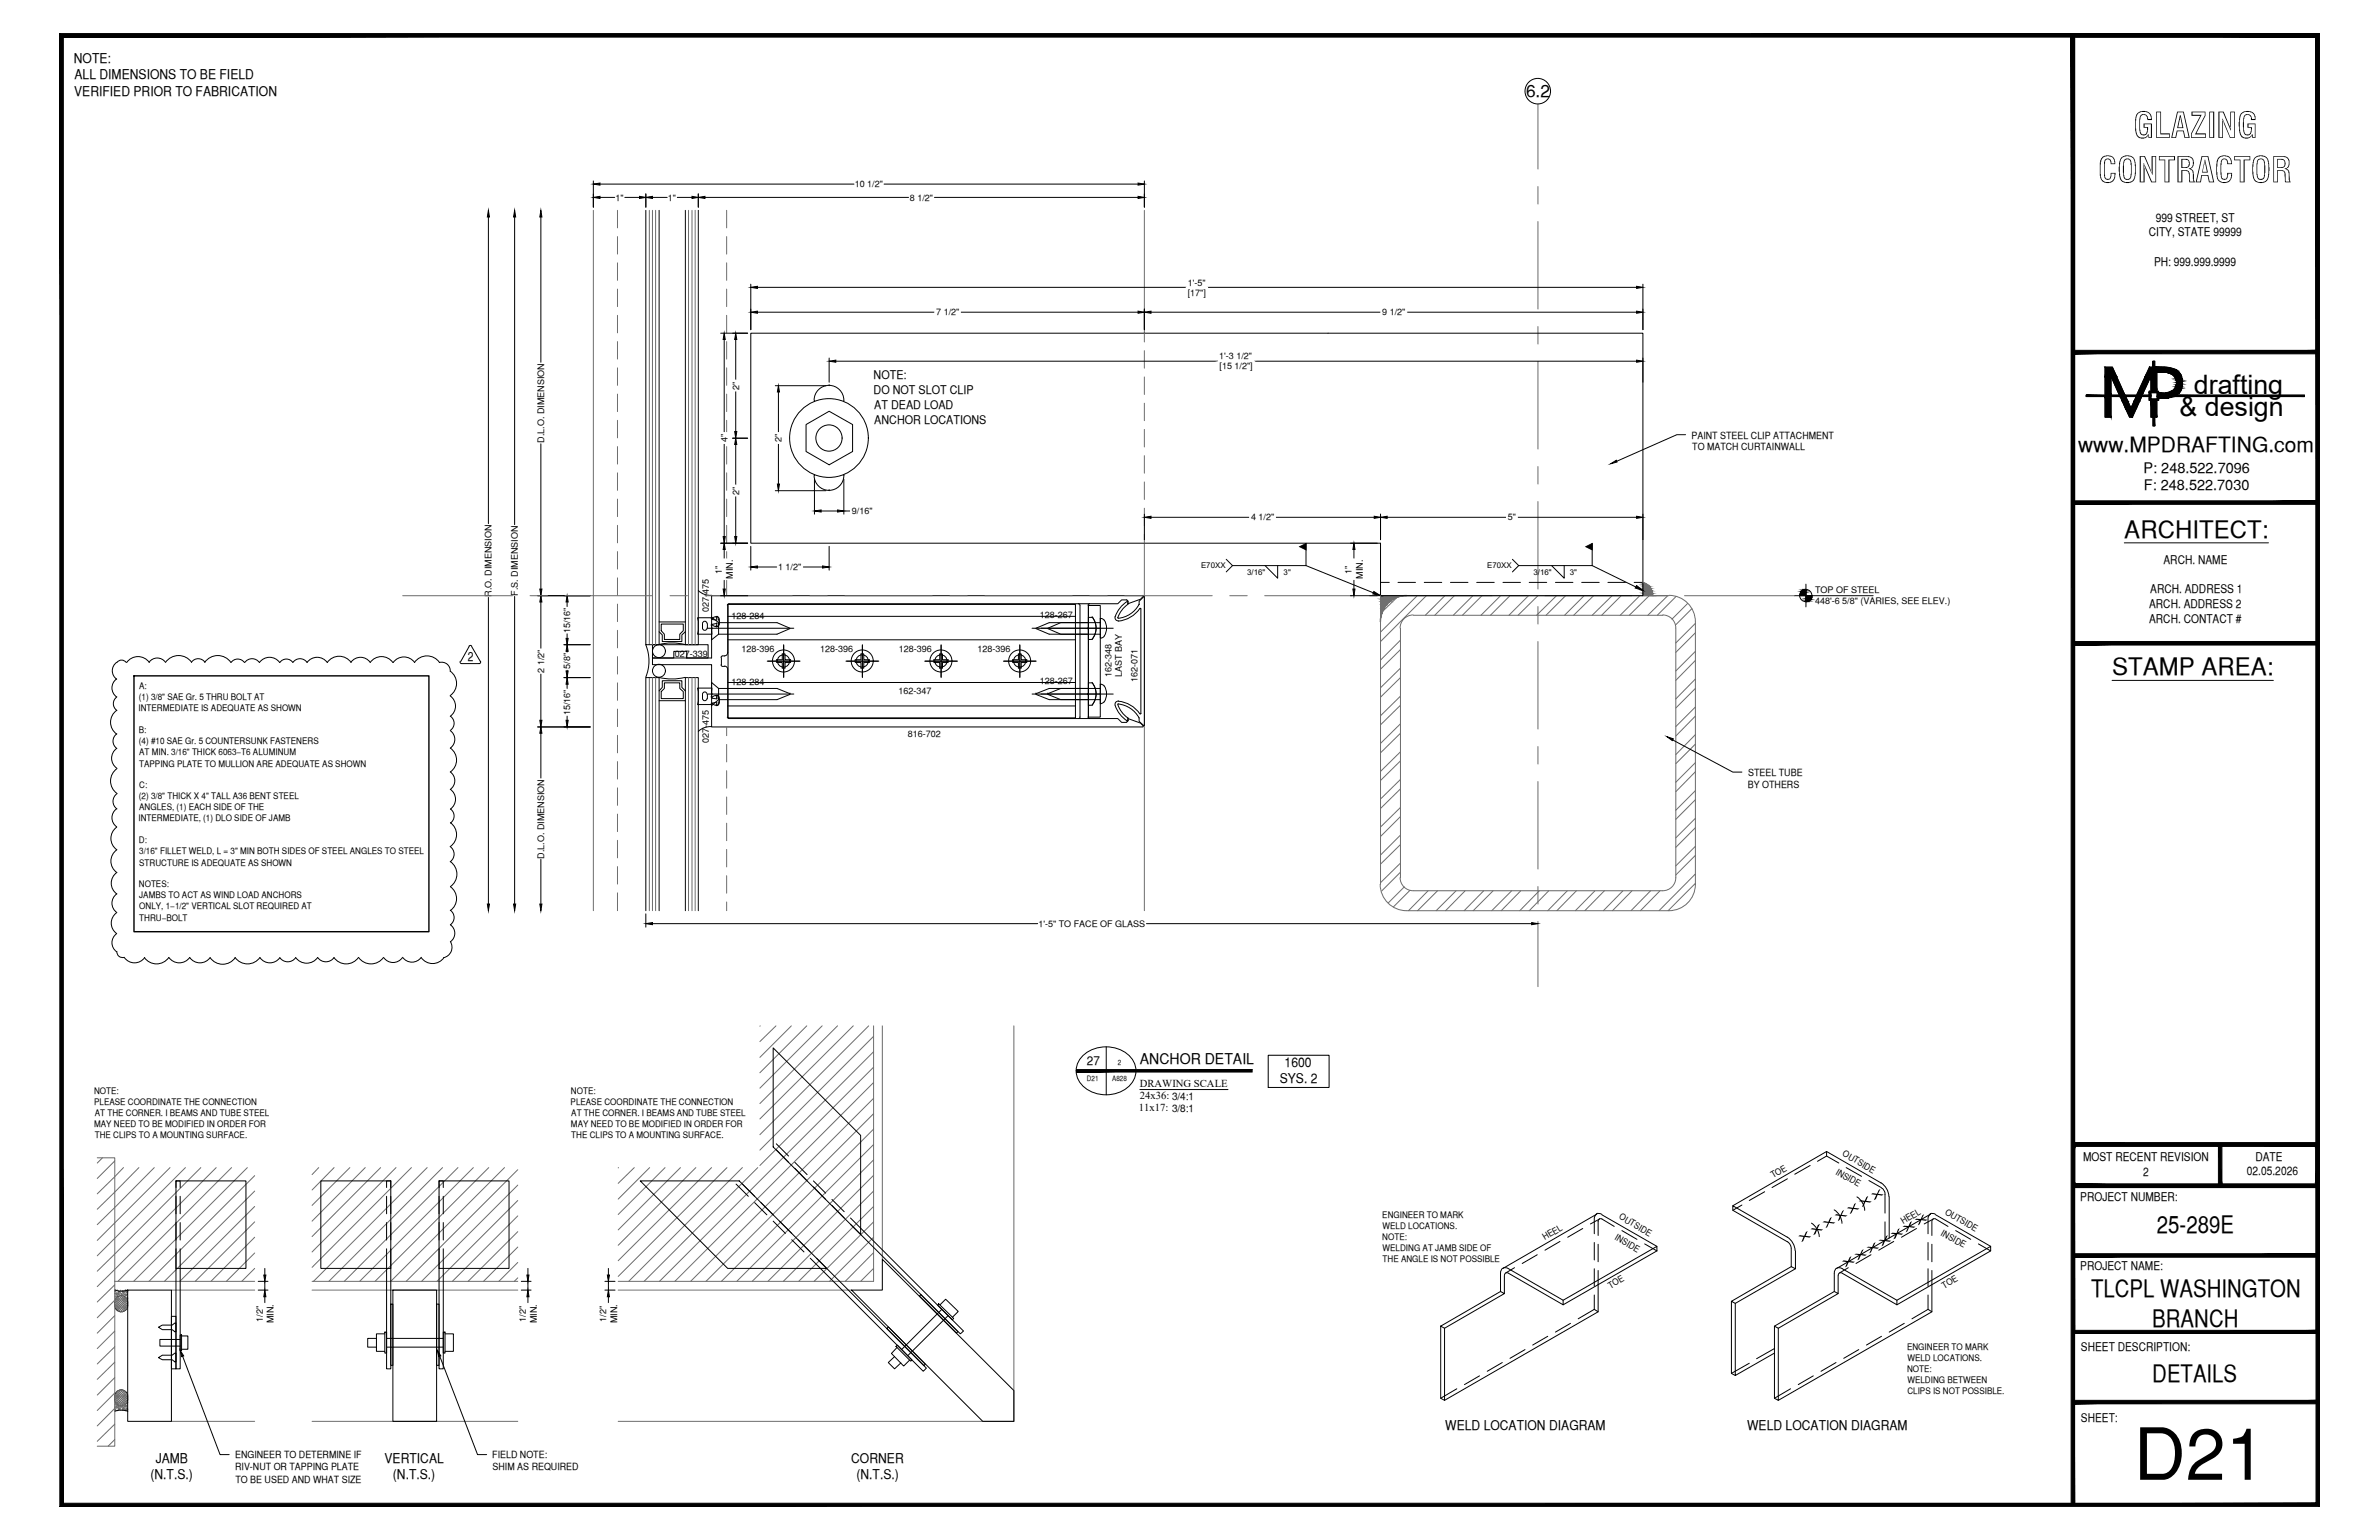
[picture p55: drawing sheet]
<svg xmlns="http://www.w3.org/2000/svg" width="432mm" height="279mm" viewBox="0 0 432 279" stroke-linecap="round" stroke-linejoin="round" font-family="sans-serif">
<defs><g id="words">
<text font-size="13.1" x="387.3" y="268.5">D21</text>
<g font-size="6.3">
<text x="387.2" y="25">GLAZING</text>
<text x="380.8" y="33.1">CONTRACTOR</text>
</g>
<g font-size="4.9">
<text x="398.2" y="71.5">drafting</text>
<text x="395.6" y="75.5">&amp; design</text>
</g>
<g font-size="4.4">
<text x="385.6" y="97.5">ARCHITECT:</text>
<text x="383.3" y="122.5">STAMP AREA:</text>
<text x="391.5" y="223.7">25-289E</text>
<text x="379.5" y="235.4">TLCPL WASHINGTON</text>
<text x="390.7" y="240.7">BRANCH</text>
<text x="390.7" y="250.7">DETAILS</text>
</g>
<text font-size="3.8" x="377.2" y="82">www.MPDRAFTING.com</text>
<text font-size="3.1" x="277" y="17.7">6.2</text>
<text font-size="2.7" x="206.9" y="193.1">ANCHOR DETAIL</text>
<g font-size="2.6">
<text x="389.1" y="85.8">P: 248.522.7096</text>
<text x="389.1" y="89">F: 248.522.7030</text>
</g>
<g font-size="2.4">
<text x="13.4" y="11.4">NOTE:</text>
<text x="13.5" y="17.4">VERIFIED PRIOR TO FABRICATION</text>
<text x="13.5" y="14.4">ALL DIMENSIONS TO BE FIELD</text>
<text x="232.3" y="196.5">SYS. 2</text>
<text x="233.2" y="193.5">1600</text>
<text x="262.3" y="259.5">WELD LOCATION DIAGRAM</text>
<text x="317.1" y="259.5">WELD LOCATION DIAGRAM</text>
<text x="27.3" y="268.4">(N.T.S.)</text>
<text x="28.3" y="265.4">JAMB</text>
<text x="69.8" y="265.4">VERTICAL</text>
<text x="71.3" y="268.4">(N.T.S.)</text>
<text x="154.5" y="265.4">CORNER</text>
<text x="155.4" y="268.4">(N.T.S.)</text>
</g>
<text font-size="2.3" x="84.9" y="119.9">2</text>
<g font-size="2.2">
<text x="391.3" y="40.2">999 STREET, ST</text>
<text x="390" y="42.9">CITY, STATE 99999</text>
<text x="391" y="48.2">PH: 999.999.9999</text>
<text x="158.6" y="68.8">NOTE:</text>
<text x="158.6" y="71.5">DO NOT SLOT CLIP</text>
<text x="158.7" y="74.2">AT DEAD LOAD</text>
<text x="158.7" y="76.8">ANCHOR LOCATIONS</text>
<text x="390.3" y="107.6">ARCH. ADDRESS 1</text>
<text x="392.7" y="102.3">ARCH. NAME</text>
<text x="390.1" y="110.3">ARCH. ADDRESS 2</text>
<text x="390.1" y="113">ARCH. CONTACT #</text>
<text x="197.3" y="193.2">27</text>
<text x="378.1" y="210.6">MOST RECENT REVISION</text>
<text x="389" y="213.3">2</text>
<text x="407.8" y="213.2">02.05.2026</text>
<text x="409.4" y="210.6">DATE</text>
<text x="377.6" y="217.8">PROJECT NUMBER:</text>
<text x="377.6" y="230.4">PROJECT NAME:</text>
<text x="377.7" y="245.2">SHEET DESCRIPTION:</text>
<text x="377.7" y="257.9">SHEET:</text>
</g>
<g font-size="1.9">
<text x="206.9" y="197.2">DRAWING SCALE</text>
<text x="206.7" y="201.6">11x17: 3/8:1</text>
<text x="206.9" y="199.5">24x36: 3/4:1</text>
</g>
<g font-size="1.8">
<text x="307" y="79.6">PAINT STEEL CLIP ATTACHMENT</text>
<text x="307.1" y="81.7">TO MATCH CURTAINWALL</text>
<text x="317.2" y="142.9">BY OTHERS</text>
<text x="317.3" y="140.7">STEEL TUBE</text>
<text x="42.7" y="264.5">ENGINEER TO DETERMINE IF</text>
<text x="42.7" y="266.8">RIV-NUT OR TAPPING PLATE</text>
<text x="42.7" y="269">TO BE USED AND WHAT SIZE</text>
<text x="89.3" y="264.5">FIELD NOTE:</text>
<text x="89.4" y="266.7">SHIM AS REQUIRED</text>
</g>
<g font-size="1.6">
<text x="155.1" y="34">10 1/2&quot;</text>
<text x="111.7" y="36.4">1&quot;</text>
<text x="121.2" y="36.4">1&quot;</text>
<text x="165.2" y="36.4">8 1/2&quot;</text>
<text x="215.6" y="51.8">1'-5&quot;</text>
<text x="215.6" y="53.7">[17&quot;]</text>
<text x="169.9" y="57.2">7 1/2&quot;</text>
<text x="250.9" y="57.2">9 1/2&quot;</text>
<text x="221.3" y="65.2">1'-3 1/2&quot;</text>
<text x="134.2" y="70.7" transform="rotate(-90 134.2 70.7)">2&quot;</text>
<text x="221.4" y="67">[15 1/2&quot;]</text>
<text x="98.7" y="80.3" transform="rotate(-90 98.7 80.3)">D.L.O. DIMENSION</text>
<text x="132" y="80.2" transform="rotate(-90 132 80.2)">4&quot;</text>
<text x="141.9" y="80.2" transform="rotate(-90 141.9 80.2)">2&quot;</text>
<text x="134.2" y="89.7" transform="rotate(-90 134.2 89.7)">2&quot;</text>
<text x="154.6" y="93.3">9/16&quot;</text>
<text x="227.1" y="94.4">4 1/2&quot;</text>
<text x="273.7" y="94.4">5&quot;</text>
<text x="131" y="104.1" transform="rotate(-90 131 104.1)">1&quot;</text>
<text x="133" y="105" transform="rotate(-90 133 105)">MIN.</text>
<text x="141.2" y="103.4">1 1/2&quot;</text>
<text x="245.3" y="104.1" transform="rotate(-90 245.3 104.1)">1&quot;</text>
<text x="247.3" y="105" transform="rotate(-90 247.3 105)">MIN.</text>
<text x="329.4" y="107.5">TOP OF STEEL</text>
<text x="89.2" y="108.3" transform="rotate(-90 89.2 108.3)">R.O. DIMENSION</text>
<text x="94" y="108.1" transform="rotate(-90 94 108.1)">F.S. DIMENSION</text>
<text x="128.7" y="111.1" transform="rotate(-90 128.7 111.1)">027-475</text>
<text x="132.8" y="112.3">128-284</text>
<text x="188.7" y="112.2">128-267</text>
<text x="329.4" y="109.5">448'-6 5/8&quot; (VARIES, SEE ELEV.)</text>
<text x="103.5" y="114.9" transform="rotate(-90 103.5 114.9)">15/16&quot;</text>
<text x="122.5" y="119.1">027-339</text>
<text x="134.6" y="118.4">128-396</text>
<text x="148.8" y="118.4">128-396</text>
<text x="163.1" y="118.4">128-396</text>
<text x="177.4" y="118.2">128-396</text>
<text x="25.3" y="125">A:</text>
<text x="98.7" y="122" transform="rotate(-90 98.7 122)">2 1/2&quot;</text>
<text x="103.5" y="121.3" transform="rotate(-90 103.5 121.3)">5/8&quot;</text>
<text x="132.8" y="124.2">128-284</text>
<text x="163.1" y="125.9">162-347</text>
<text x="188.7" y="124.1">128-267</text>
<text x="201.7" y="122.9" transform="rotate(-90 201.7 122.9)">162-348</text>
<text x="203.6" y="122.9" transform="rotate(-90 203.6 122.9)">LAST BAY</text>
<text x="206.4" y="123.8" transform="rotate(-90 206.4 123.8)">162-071</text>
<text x="25.1" y="129">INTERMEDIATE IS ADEQUATE AS SHOWN</text>
<text x="25.2" y="127.1">(1) 3/8&quot; SAE Gr. 5 THRU BOLT AT</text>
<text x="103.5" y="129.8" transform="rotate(-90 103.5 129.8)">15/16&quot;</text>
<text x="25.2" y="133">B:</text>
<text x="25.2" y="135">(4) #10 SAE Gr. 5 COUNTERSUNK FASTENERS</text>
<text x="25.3" y="137">AT MIN. 3/16&quot; THICK 6063­T6 ALUMINUM</text>
<text x="128.7" y="134.8" transform="rotate(-90 128.7 134.8)">027-475</text>
<text x="164.8" y="133.8">816-702</text>
<text x="25.3" y="139.1">TAPPING PLATE TO MULLION ARE ADEQUATE AS SHOWN</text>
<text x="25.3" y="143">C:</text>
<text x="25.1" y="149">INTERMEDIATE, (1) DLO SIDE OF JAMB</text>
<text x="25.2" y="145">(2) 3/8&quot; THICK X 4&quot; TALL A36 BENT STEEL</text>
<text x="25.3" y="147">ANGLES, (1) EACH SIDE OF THE</text>
<text x="25.2" y="153">D:</text>
<text x="25.3" y="155">3/16&quot; FILLET WELD, L = 3&quot; MIN BOTH SIDES OF STEEL ANGLES TO STEEL</text>
<text x="98.7" y="155.8" transform="rotate(-90 98.7 155.8)">D.L.O. DIMENSION</text>
<text x="25.2" y="161">NOTES:</text>
<text x="25.3" y="157">STRUCTURE IS ADEQUATE AS SHOWN</text>
<text x="25.3" y="163">JAMBS TO ACT AS WIND LOAD ANCHORS</text>
<text x="25.3" y="165">ONLY, 1­1/2&quot; VERTICAL SLOT REQUIRED AT</text>
<text x="25.3" y="167">THRU­BOLT</text>
<text x="188.5" y="168.1">1'-5&quot; TO FACE OF GLASS</text>
<text x="17.1" y="198.4">NOTE:</text>
<text x="17.1" y="200.5">PLEASE COORDINATE THE CONNECTION</text>
<text x="17.2" y="202.4">AT THE CORNER. I BEAMS AND TUBE STEEL</text>
<text x="103.6" y="200.5">PLEASE COORDINATE THE CONNECTION</text>
<text x="103.6" y="198.4">NOTE:</text>
<text x="103.7" y="202.4">AT THE CORNER. I BEAMS AND TUBE STEEL</text>
<text x="17.1" y="204.5">MAY NEED TO BE MODIFIED IN ORDER FOR</text>
<text x="17.2" y="206.4">THE CLIPS TO A MOUNTING SURFACE.</text>
<text x="103.6" y="204.5">MAY NEED TO BE MODIFIED IN ORDER FOR</text>
<text x="103.7" y="206.4">THE CLIPS TO A MOUNTING SURFACE.</text>
<text x="334.3" y="209.6" transform="rotate(30 334.3 209.6)">OUTSIDE</text>
<text x="321.8" y="213.8" transform="rotate(-30 321.8 213.8)">TOE</text>
<text x="333.1" y="212.9" transform="rotate(30 333.1 212.9)">INSIDE</text>
<text x="250.9" y="220.9">ENGINEER TO MARK</text>
<text x="293.8" y="221" transform="rotate(30 293.8 221)">OUTSIDE</text>
<text x="352.9" y="220.2" transform="rotate(30 352.9 220.2)">OUTSIDE</text>
<text x="250.9" y="224.9">NOTE:</text>
<text x="251" y="222.9">WELD LOCATIONS.</text>
<text x="251" y="226.9">WELDING AT JAMB SIDE OF</text>
<text x="280.4" y="225" transform="rotate(-31 280.4 225)">HEEL</text>
<text x="293" y="224.8" transform="rotate(30 293 224.8)">INSIDE</text>
<text x="326.9" y="225.4" transform="rotate(-30 326.9 225.4)">X X X X X X X</text>
<text x="345.4" y="222.1" transform="rotate(-31 345.4 222.1)">HEEL</text>
<text x="352.2" y="224" transform="rotate(29 352.2 224)">INSIDE</text>
<text x="251" y="228.9">THE ANGLE IS NOT POSSIBLE</text>
<text x="292.3" y="233.8" transform="rotate(-30 292.3 233.8)">TOE</text>
<text x="334.8" y="230" transform="rotate(-30 334.8 230)">X X X X X X X</text>
<text x="352.9" y="233.8" transform="rotate(-30 352.9 233.8)">TOE</text>
<text x="47.7" y="239.8" transform="rotate(-90 47.7 239.8)">1/2&quot;</text>
<text x="95.4" y="239.8" transform="rotate(-90 95.4 239.8)">1/2&quot;</text>
<text x="110" y="239.8" transform="rotate(-90 110 239.8)">1/2&quot;</text>
<text x="49.7" y="240.1" transform="rotate(-90 49.7 240.1)">MIN.</text>
<text x="97.4" y="240.1" transform="rotate(-90 97.4 240.1)">MIN.</text>
<text x="112" y="240.1" transform="rotate(-90 112 240.1)">MIN.</text>
<text x="346.1" y="244.9">ENGINEER TO MARK</text>
<text x="346.1" y="248.9">NOTE:</text>
<text x="346.2" y="246.9">WELD LOCATIONS.</text>
<text x="346.2" y="251">WELDING BETWEEN</text>
<text x="346.2" y="252.9">CLIPS IS NOT POSSIBLE.</text>
</g>
<g font-size="1.4">
<text x="218" y="103.1">E70XX</text>
<text x="226.4" y="104.3">3/16&quot;</text>
<text x="233" y="104.3">3&quot;</text>
<text x="269.9" y="103.1">E70XX</text>
<text x="278.3" y="104.3">3/16&quot;</text>
<text x="284.9" y="104.3">3&quot;</text>
</g>
<g font-size="1.3">
<text x="197.3" y="196.2">D21</text>
<text x="201.9" y="196.2">A828</text>
<text x="202.9" y="193.2">2</text>
</g>
</g></defs>
<!-- layer: SURROUNDING CONDITIONS -->
<g fill="#6c6c6c" stroke="#6c6c6c" stroke-width=".18">
<path d="M250.6 111.2h.3l-.3 .8z"/>
<path d="M298.2 105.7l.4 .2h-.4z"/>
<path d="M250.6 108.1h4.7zM250.6 108.1h3.9z"/>
<path d="M250.6 108.1l3.1 .2 .8-.2zM250.6 108.1l3.1 .2h-3.1z"/>
<path d="M250.6 108.3l2.4 .4 .7-.4zM250.6 108.3l2.4 .4h-2.4z"/>
<path d="M250.6 108.7l1.7 .5 .7-.5zM250.6 108.7l1.7 .5h-1.7z"/>
<path d="M250.6 109.2l1.1 .5 .6-.5zM250.6 109.2l1.1 .5h-1.1z"/>
<path d="M250.6 109.7l.6 .7 .5-.7zM250.6 109.7l.6 .7h-.6z"/>
<path d="M250.6 110.4l.3 .8 .3-.8zM250.6 110.4l.3 .8h-.3z"/>
<path d="M250.6 111.2v.8zM250.6 112v.8z"/>
<path d="M298.2 105.9l.8 .2-.4-.2zM298.2 105.9l.8 .2h-.8z"/>
<path d="M298.2 106.1l1.1 .3-.3-.3zM298.2 106.1l1.1 .3h-1.1z"/>
<path d="M298.2 106.4l1.5 .3-.4-.3zM298.2 106.4l1.5 .3h-1.5z"/>
<path d="M298.2 106.7l1.6 .5-.1-.5zM298.2 106.7l1.6 .5h-1.6z"/>
<path d="M298.2 107.2l1.8 .4-.2-.4zM298.2 107.2l1.8 .4h-1.8z"/>
<path d="M298.2 107.6l1.8 .5v-.5zM298.2 107.6l1.8 .5h-1.8z"/>
</g>
<g fill="none" stroke="#6c6c6c" stroke-width=".18">
<path d="M250.6 108.1v52.4M253.5 108.5l-2.5 2.4M254.2 116.1l-3.6 3.7M254.2 117.9l-3.6 3.5M254.2 114v45.3M255.3 108a4.8 4.8 0 0 0-4.8 4.8M255.3 108.1h47.7M256.5 111.6a2.38 2.38 0 0 0-2.4 2.4M256.5 111.6h45.3M257.2 108.1l-6.6 6.6M258.9 108.1l-8.3 8.3M262.3 108.1l-3.6 3.5"/>
<path d="M264 108.1l-3.6 3.5M267.3 108.1l-3.5 3.5M269 108.1l-3.6 3.5M272.4 108.1l-3.6 3.5M274.1 108.1l-3.6 3.5M277.4 108.1l-3.5 3.5M279.1 108.1l-3.6 3.5M282.5 108.1l-3.6 3.5M284.2 108.1l-3.6 3.5M287.5 108.1l-3.5 3.5M289.2 108.1l-3.6 3.5M292.6 108.1l-3.6 3.5"/>
<path d="M294.3 108.1l-3.6 3.5M297.6 108.1l-3.5 3.5M298.2 105.6a2.51 2.51 0 0 1 1.8 2.4M299.3 108.1l-3.6 3.5M301.8 111.6a2.38 2.38 0 0 1 2.4 2.4M302.7 108.1l-3.6 3.5M302.9 108a4.8 4.8 0 0 1 4.8 4.8M304.2 114v45.3M304.2 108.2l-3.4 3.4M306.3 109.5l-2.8 2.8M307.1 110.4l-3 3M307.7 112.8v47.6a4.8 4.8 0 0 1-4.8 4.8"/>
<path d="M307.7 113.1l-3.5 3.5M307.7 118.2l-3.5 3.5M307.7 114.8l-3.5 3.6M307.7 119.8l-3.5 3.6M254.2 121.2l-3.6 3.6M254.2 126.3l-3.6 3.6M254.2 131.3l-3.6 3.6M254.2 136.4l-3.6 3.6M254.2 122.9l-3.6 3.6M254.2 128l-3.6 3.5M254.2 133l-3.6 3.6M254.2 138l-3.6 3.6"/>
<path d="M307.7 123.2l-3.5 3.6M307.7 128.3l-3.5 3.5M307.7 133.3l-3.5 3.6M307.7 138.4l-3.5 3.5M307.7 124.9l-3.5 3.6M307.7 129.9l-3.5 3.6M307.7 135l-3.5 3.6M254.1 159.2a2.38 2.38 0 0 0 2.4 2.4M254.2 141.4l-3.6 3.6M254.2 146.5l-3.6 3.6M254.2 151.5l-3.6 3.6M254.2 156.6l-3.6 3.5"/>
<path d="M254.2 143.1l-3.6 3.6M254.2 148.1l-3.6 3.7M254.2 153.2l-3.6 3.6M254.2 158.2l-3.4 3.5M304.2 159.2a2.38 2.38 0 0 1-2.4 2.4h-45.3M307.7 143.4l-3.5 3.6M307.7 148.5l-3.5 3.5M307.7 153.5l-3.5 3.6M307.7 158.6l-6.6 6.6M307.7 140l-3.5 3.6M307.7 145.1l-3.5 3.6M307.7 150.2l-3.5 3.5"/>
<path d="M307.7 155.2l-3.5 3.5M250.5 160.4a4.8 4.8 0 0 0 4.8 4.8M254.9 160.9l-2.9 2.9M255.3 165.2h47.7M255.9 161.5l-3 3M259.2 161.6l-3.5 3.6M260.9 161.6l-3.6 3.6M264.3 161.6l-3.6 3.6M265.9 161.6l-3.5 3.6M269.3 161.6l-3.6 3.6M271 161.6l-3.6 3.6M274.4 161.6l-3.6 3.6"/>
<path d="M276 161.6l-3.5 3.6M279.4 161.6l-3.6 3.6M281.1 161.6l-3.5 3.6M284.5 161.6l-3.6 3.6M286.1 161.6l-3.5 3.6M289.5 161.6l-3.6 3.6M291.2 161.6l-3.5 3.6M294.6 161.6l-3.6 3.6M296.2 161.6l-3.5 3.6M299.6 161.6l-3.6 3.6M301.3 161.6l-3.5 3.6M307.7 160.3l-4.9 4.9"/>
<path d="M138 186.1l-.1 .1M140.8 186.1l-2.9 2.9M143.6 186.1l-5.7 5.7M146.4 186.1l-8.5 8.5M149.2 186.1l-11.3 11.3M152 186.1l-14.1 14.1M154.9 186.1l-17 16.9M157.7 186.1l-19.8 19.8M158.6 188l-20.7 20.7M158.6 190.8l-20.7 20.7M158.6 193.6l-38.9 38.9M158.6 196.4l-36.1 36.1"/>
<path d="M158.6 199.3l-33.3 33.2M158.6 186.1v46.4h-46.4M17.7 210.1h3.1v52.3h-3.1M18.6 210.1l-.9 .9M20.8 210.6l-3.1 3.2M22.4 211.8l-4.7 4.8M25.2 211.8l-7.5 7.6M28 211.8l-10.3 10.4M30.9 211.8l-13.2 13.2M33.7 211.8l-16 16M36.4 211.8l-18.7 18.8M39.2 211.8l-21.5 21.6"/>
<path d="M42 211.8l-20.6 20.7M44.9 211.8l-20.6 20.7M46.2 213.3l-19.1 19.2M46.2 216.1l-16.4 16.4M46.2 218.9l-13.6 13.6M57.8 211.8l-1.2 1.3M60.6 211.8l-4 4.1M63.5 211.8l-6.9 6.9M66.3 211.8l-9.7 9.8M69.1 211.8l-12.5 12.5M71.9 211.8l-15.3 15.3M74.7 211.8l-18.1 18.1"/>
<path d="M77.5 211.8l-20.6 20.7M80.3 211.8l-20.6 20.7M83.1 211.8l-20.6 20.7M85.9 211.8l-20.6 20.7M88.7 211.8l-20.6 20.7M91.6 211.8l-20.7 20.7M94 212.2l-20.3 20.3M94 215l-17.5 17.5M94 217.8l-14.7 14.7M112.3 211.8l-.1 .1M115.1 211.8l-2.9 2.9M117.9 211.8l-5.7 5.8"/>
<path d="M120.7 211.8l-8.5 8.5M123.5 211.8l-11.3 11.3M126.3 211.8l-14.1 14.1M129.2 211.8l-17 16.9M132 211.8l-19.8 19.8M134.7 211.8l-20.6 20.7M137.5 211.8l-20.6 20.7M158.6 202.1l-30.5 30.4M158.6 204.9l-27.7 27.6M158.6 207.6l-24.9 24.9M158.6 210.4l-22.1 22.1M158.6 213.2l-19.2 19.3"/>
<path d="M158.6 216.1l-16.4 16.4M158.6 218.9l-13.6 13.6M20.8 233.1l-3.1 3.1M20.8 235.9l-3.1 3.2M20.8 238.7l-3.1 3.2M20.8 232.5h25.4M46.2 221.7l-10.8 10.8M46.2 224.5l-7.9 8M46.2 227.3l-5.1 5.2M46.2 230.1l-2.3 2.4M56.6 232.5h37.4M94 220.6l-11.9 11.9"/>
<path d="M94 223.5l-9 9M94 226.3l-6.2 6.2M94 229l-3.4 3.5M94 231.8l-.7 .7M158.6 221.7l-10.8 10.8M158.6 224.5l-8 8M158.6 227.3l-5.2 5.2M158.6 230.1l-2.4 2.4M20.8 241.5l-3.1 3.2M20.8 244.3l-3.1 3.2M20.8 247.1l-3.1 3.2M20.8 249.9l-3.1 3.2"/>
<path d="M20.8 252.7l-3.1 3.2M20.8 255.5l-3.1 3.2M20.8 258.4l-3.1 3.1M20.8 261.2l-1.2 1.2"/>
</g>
<!-- layer: Gasket -->
<g fill="none" stroke="#000" stroke-width=".18">
<path d="M117.2 117a7.7 7.7 0 0 1 0 5.9M118.4 117h10.1v2.4h-3.8v-1.2h-2.4v1.2h-3.9zM126.8 107.1a3 3 0 0 0 2.3 .9M127.5 113.2v.8M127.5 114a.41 .41 0 0 0 .4 .4 .41 .41 0 0 0 .4-.4M127.5 113.1a.41 .41 0 0 1 .4-.4 .41 .41 0 0 1 .4 .4M128.4 113.2v.8M129.1 112.2l.1 .1M129.2 112.2v-.1h-2.6l.1 .7-.1 2.3h2.6v-1.7M129.2 113.2l-.1 .2M129.3 112.4l.8 .1M130 113.5l.1 .2 .2-.1"/>
<path d="M130 112.1l.1 .4M130.1 113.2h.1M130.1 113.1l-.8 .2M130.1 113.2l-.1 .3M130.3 111.9l-.2-.1-.1 .2M130.3 112l.3 .8-.3 .9M128.3 126a.41 .41 0 0 0-.4-.5 .41 .41 0 0 0-.4 .5v.7a.41 .41 0 0 0 .4 .4 .41 .41 0 0 0 .4-.4M128.4 126v.7M129.1 126.5l.1 .1M129.1 131.8a3 3 0 0 0-2.3 .9M129.2 126.5v-1.7h-2.6l.1 .7v1.7l-.1 .6h2.6v-.1M129.2 127.5l-.1 .2"/>
<path d="M129.3 126.7l.8 .1M130 127.8l.1 .2 .2-.1M130 126.4l.1 .3M130.1 126.7h.1M130.1 127.4l-.1 .4M130.1 127.4l-.8 .2M130.3 126.2l-.2-.1-.1 .2M130.3 126.3l.3 .8-.3 .9"/>
<circle cx="119.6" cy="118.1" r="1.17"/>
<circle cx="119.6" cy="121.7" r="1.17"/>
</g>
<!-- layer: COMPONENTS -->
<g fill="none" stroke="#000" stroke-width=".18">
<path d="M129.1 112l.1 .2h.2M129.2 113.5l.1 .5-.1 .2v5.2h-10.8v1.2h10.8v5.2l.1 .1-.1 .5M129.3 113.4l.7 .3M129.4 113.4h-.2l-.1 .1M130 111.9l-.7 .2M130 113.7h.1M130 112h.1M130.1 111.9l.4 .2 .1 .3M130.6 112.4v.8M130.6 113.2l-.3 .4-.2 .1M130.9 119.3v1.3M131.2 119l-.3 .3"/>
<path d="M131.2 119h.3M132 109.8l.3-.3h63.5l.2 .3M132.1 118.4a.6 .6 0 0 1-.6 .6M132.1 109.9v8.5M196 109.9v20.2l-.1 .2-63.6 .1-.3-.3M197.5 109.9v4l-.1 .1 .1 .2v11.6l-.1 .1 .1 .1v4.1M197.8 109.5l-.3 .3M204.4 108.8l.3 .3M204.5 108.8h-.9l-.7 .7h-5.1M207.4 108l.1 .2M207.5 108.1h-78.3v4M207.5 108.2l-.5 .5-2.3 .8v-.3"/>
<path d="M129.1 126.3l.1 .2 .2-.1M129.2 127.8v4.1h78.3M129.3 127.7l.7 .3M129.4 127.7l-.2-.1-.1 .2M130 126.2l-.7 .2M130 128h.1M130 126.2h.1M130.1 126.2l.4 .2 .1 .3M130.6 126.7v.8M130.6 127.5l-.3 .4-.2 .1M130.9 120.6l.3 .3M131.2 120.9h.3"/>
<path d="M131.5 120.8a.6 .6 0 0 1 .6 .6M132.1 121.5v8.6M197.5 130.1l.3 .3M197.8 130.4h5.1l.7 .7h.9M204.4 131l.3-.1v-.5l2.3 .8 .5 .5-.1 .1M23.2 234.1h7.9v23.8h-7.9zM71.3 234.1h7.9v23.8h-7.9zM154.6 234.1h5.5v-5.6l23.9 23.8v5.6h-5.6z"/>
</g>
<!-- layer: FASTENERS -->
<g fill="none" stroke="#000" stroke-width=".18">
<path d="M146.3 77l4.2-2.4 4.2 2.4v4.9l-4.2 2.4-4.2-2.4zM130.4 113l-1.2-1v4.1l1.2-1v-2.1h10.6l2.4 1M132.1 109.7h63.1v20.5h-63.1zM132.1 116.1h63.1M132.1 111.8h63.1M139.3 120h5.9M140.9 119.7v.5M142 118.6h.5M142 118.7v1h-1M142.2 117v5.9M142.5 118.7v1h1M143.4 114l-2.4 1.1h-10.6"/>
<path d="M143.5 119.7v.5M153.5 120h6M155.2 119.7v.5M156.3 118.6h.4M156.3 118.7v1h-1M156.5 117v5.9M156.8 118.7v1h1M157.8 119.7v.5M167.8 120h6M169.5 119.7v.5M170.5 118.6h.5M170.6 118.7v1h-1.1"/>
<path d="M170.8 117v5.9M171.1 118.7v1h1M172.1 119.7v.5M182.1 120h6M183.8 119.7v.5M184.8 118.6h.5M184.8 118.7v1h-1M185.1 117v5.9M185.4 118.7v1h1M186.3 119.7v.5M188 114l2.4 1.1h7.1M190.2 114l2.3 1.1h7.2"/>
<path d="M197.5 113h-7.1l-2.4 1M197.5 109.9h2.2v20.2h-2.2zM198.2 111.9a3.2 3.2 0 0 1 0 4.1M198.2 112h-.7v4h.7M199.7 113h-7.2l-2.3 1M199.8 112.2l.6 .3M199.8 112.2h-.1v3.6h.1M200.4 115.4l-.6 .4M200.4 112.5a2.7 2.7 0 0 1 0 2.9M130.4 124.9h10.6l2.4 1M132.1 123.8h63.1M132.1 128.1h63.1"/>
<path d="M141 120.2h1v1h.5M143.4 126l-2.4 .9h-10.6v-2l-1.2-1.1v4.2l1.2-1.1M143.4 125.9h.1M143.5 120.2h-1v1M155.3 120.2h1v1M156.3 121.2h.4M157.8 120.2h-1v1M169.5 120.2h1.1v1M170.5 121.2h.5M172.1 120.2h-1v1M183.8 120.2h1v1M184.8 121.2h.5"/>
<path d="M186.4 120.2h-1v1M188 125.9h.1M188 126l2.4 .9h7.1M190.2 126l2.3 .9h7.2M190.2 125.9h.1M197.5 124.9h-7.1l-2.4 1M198.2 127.9a3.2 3.2 0 0 0 0-4h-.7v4.1h.7M199.7 124.9h-7.2l-2.3 1M199.8 124.1a1.15 1.15 0 0 1 1 1.3 2.7 2.7 0 0 1-.4 1.9M199.8 124.1h-.1v3.6h.1M200.4 127.3l-.6 .3M170.4 236.5l2.7 2.7-.3 .3-2.6-2.7z"/>
<path d="M170.6 236.7l1-1 2.3 2.2-1.1 1.1M170.9 237.6l-7.3 7.3M172.1 238.7l-7.3 7.2M28.8 246.3l.7-.4h1.7l.5-.4h.2v1.6h-.2l-.5-.4h-1.7zM28.8 240.8l.7-.4h1.7l.5-.4h.2v1.6h-.2l-.5-.4h-1.7zM32.7 242.2h.3v2.8h-.3zM32.7 243h-3.7v1.2h3.7M33 242.4h1.1v2.4h-1.1M68.3 242.8h-1.6v1.6h1.6M69.8 242h-1.5v3.2h1.5M69.8 241.7h.4v3.8h-.4zM70.2 244.4h10.3"/>
<path d="M70.2 242.8h10.3M80.5 241.7h.3v3.8h-.3zM80.8 242h1.5v3.2h-1.5M162.4 246.1l-1.2 1.1 1.2 1.1 1.1-1M162.8 244.5l-1 1.1 2.2 2.2 1.1-1M162.9 244l2.6 2.8-.2 .2-2.7-2.7z"/>
<circle cx="150.5" cy="79.5" r="7.1"/>
<circle cx="150.5" cy="79.5" r="2.38"/>
<circle cx="142.2" cy="119.9" r="2"/>
<circle cx="142.2" cy="119.9" r="1.11"/>
<circle cx="156.5" cy="119.9" r="2"/>
<circle cx="156.5" cy="119.9" r="1.11"/>
<circle cx="170.8" cy="119.9" r="2"/>
<circle cx="170.8" cy="119.9" r="1.11"/>
<circle cx="185.1" cy="119.9" r="2"/>
<circle cx="185.1" cy="119.9" r="1.11"/>
</g>
<!-- layer: CENTER2 -->
<path d="M139.4 120h5.7M142.2 117.1v5.7M153.7 120h5.7M156.5 117.1v5.7M168 120h5.7M170.8 117.1v5.7M182.2 120h5.8M185.1 117.1v5.7" fill="none" stroke="#000" stroke-width=".18"/>
<!-- layer: CENTER -->
<path d="M128.5 114h15.6M187.3 114h14.8M128.5 125.9h15.6M187.3 125.9h14.8" fill="none" stroke="#000" stroke-width=".18"/>
<!-- layer: HIDDEN -->
<path d="M195.8 109.5h2M195.8 130.4h2" fill="none" stroke="#000" stroke-width=".18"/>
<!-- layer: GLASS -->
<path d="M117.2 38.2v78.8h2.4v-78.8M124.4 38.2v78.8h2.3v-78.8M119.6 116.9l1.3-.2h1.4l2 .2M119.6 122.9l1.3 .2 1.4 .1 2-.3M117.2 165.2v-42.3h2.4v42.3M124.4 165.2v-42.3h2.3v42.3" fill="none" stroke="#000" stroke-width=".18"/>
<path d="M117.9 38.2v78.8M118.4 38.2v78.8M119 38.2v78.8M125 38.2v78.8M125.6 38.2v78.8M126.2 38.2v78.8M117.9 122.9v42.3M118.4 122.9v42.3M119 122.9v42.3M125 122.9v42.3M125.6 122.9v42.3M126.2 122.9v42.3" fill="none" stroke="#6c6c6c" stroke-width=".18"/>
<!-- layer: MEDIUM_1 -->
<path d="M119.6 114.6l.6 .6v1.2h3.6v-1.2l.6-.6M119.6 112.8h4.8M120 113.2h4v1.2l-.6 .7v.9h-2.8v-.9l-.6-.7zM119.6 125.3l.6-.6v-1.2h3.6v1.2l.6 .6M119.6 127.1h4.8M120.6 123.9h2.8v1l.6 .6v1.2h-4v-1.2l.6-.6zM20.8 234.1l1.4 .1 1-.1M20.8 236.9a1.27 1.27 0 0 1 .4-1.5 1.27 1.27 0 0 1 1.5-.1 1.51 1.51 0 0 1 .5 1.6M20.8 236.8a1.17 1.17 0 0 0 1.2 1.2 1.17 1.17 0 0 0 1.2-1.2M20.8 256l1.4-.2 1 .2M20.8 253.4a1.23 1.23 0 0 0 .7 1.6 1.23 1.23 0 0 0 1.6-.7l.1-.9M20.8 253.3a1.17 1.17 0 0 1 1.2-1.1 1.17 1.17 0 0 1 1.2 1.1" fill="none" stroke="#000" stroke-width=".18"/>
<!-- layer: LIGHT_1 -->
<g fill="none" stroke="#6c6c6c" stroke-width=".18">
<path d="M107.7 38.2v127M112.1 38.2v3.1M131.9 38.2v3.1M207.7 38.2v23.8M112.1 42.9v3.2M112.1 47.7v3.2M112.1 52.5v3.1M112.1 57.2v3.2M131.9 42.9v3.2M131.9 47.7v3.2M131.9 52.5v3.1M131.9 57.2v3.2"/>
<path d="M112.1 62v3.2M112.1 66.7v3.2M112.1 71.5v3.2M112.1 76.3v3.1M131.9 62v3.2M131.9 66.7v3.2M131.9 71.5v3.2M131.9 76.3v3.1M207.7 63.6v3.2M207.7 68.4v3.2M207.7 73.2v3.1M207.7 77.9v3.2"/>
<path d="M112.1 81v3.2M112.1 85.8v3.2M112.1 90.6v3.1M112.1 95.3v3.2M131.9 81v3.2M131.9 85.8v3.2M131.9 90.6v3.1M131.9 95.3v3.2M207.7 82.7v3.2M207.7 87.4v3.2M207.7 92.2v3.2M207.7 97v68.2"/>
<path d="M112.1 100.1v3.2M112.1 104.8v3.2M112.1 109.6v3.2M112.1 114.4v3.1M112.1 119.1v3.2M131.9 100.1v3.2M131.9 104.8v3.3M112.1 123.9v3.2M112.1 128.7v3.1M112.1 133.4v3.2M112.1 138.2v3.2M131.9 131.9v1.6"/>
<path d="M131.9 135.1v3.1M131.9 139.8v3.2M112.1 142.9v3.2M112.1 147.7v3.2M112.1 152.5v3.1M112.1 157.2v3.2M131.9 144.6v3.2M131.9 149.4v3.1M131.9 154.1v3.2M131.9 158.9v3.2M112.1 162v3.2M131.9 163.6v1.6"/>
<path d="M160.1 186.1v42.4M184 186.1v71.8h-71.8M20.8 236.5l1.5 1.5M20.9 235.8l2 1.9M21.1 235.5l2 2M21.3 235.3l1.9 1.9M21.6 235.1l1.6 1.7M21.8 235.1l-1 1 1.8 1.8M21.9 235.1l1.3 1.2M22.2 235.1l-1.4 1.4M22.4 235.1l.7 .8M22.5 235.2l-1.7 1.7 1.1 1.2"/>
<path d="M22.8 235.4l-1.9 1.8M23 235.6l-2 2M23.1 235.8l-1.9 1.9M23.2 236.2l-1.7 1.7M23.2 236.7l-1.4 1.3M23.2 237.1l-1 .9M31.1 234.1h15.1M56.6 234.1h37.4M112.2 234.1h42.4M20.8 254.1l1 1M20.9 252.9l1.9 1.9M21 252.7l2 1.9"/>
<path d="M21.2 252.4l1.9 1.9-.7 .8M21.5 252.3l1.7 1.6M21.8 252.2l1.4 1.4M21.9 252.2l-1.1 1 1.7 1.8M22.2 252.2l1 .9M22.3 252.2l-1.5 1.5 1.4 1.4M22.6 252.3l-1.8 1.8M22.9 252.5l-2 1.9M23.1 252.7l-2 2M23.2 253l-1.9 1.9M23.2 253.4l-1.6 1.6M23.2 253.8l-1.3 1.3"/>
<path d="M31.1 257.9h15.1M56.6 257.9h37.4"/>
</g>
<!-- layer: COMPONENTS2 -->
<g fill="none" stroke="#000" stroke-width=".18">
<path d="M147.8 72.6a2.7 2.7 0 0 1 2.7-2.7 2.7 2.7 0 0 1 2.7 2.7M147.8 72.6v.2M150.5 70h.1M153.2 72.6v.2M147.8 86.3a2.7 2.7 0 0 0 2.7 2.7 2.7 2.7 0 0 0 2.7-2.7M147.8 86.1v.2M150.5 89h.1M153.2 86.1v.2M202.4 111.9l.1 .5 .5 .2M204.6 109l.1 .1M204.6 109.1a5.4 5.4 0 0 0-2.2 2.8M204.7 109.7a4 4 0 0 0-1.8 2.4h.1"/>
<path d="M204.7 109.2v.4M206.7 109.7a4.9 4.9 0 0 1-3.8 2.5M206.8 109.6l-.1 .1M206.9 110.4a5.4 5.4 0 0 1-3.9 2.3M206.9 110.4l.2 .1M207.1 110.5v18.9l-.2 .1M207.5 108.2l.2 .1v23.3M207.6 108.3l-.8 .8v.6M250.6 105.7h1.6M253.7 105.7h3.2M258.5 105.7h3.2M263.3 105.7h3.1"/>
<path d="M268 105.7h3.2M272.8 105.7h3.2M277.6 105.7h3.1M282.3 105.7h3.2M287.1 105.7h3.2M291.8 105.7h3.2M296.6 105.7h1.6M202.9 127.9l.7 1.3 1.1 1M202.9 127.7a4.9 4.9 0 0 1 3.9 2.6M203 127.7l-.1 .1M203 127.2a5.4 5.4 0 0 1 3.9 2.3M203 127.2l-.3 .1-.3 .3a4.5 4.5 0 0 0 2.2 3.2"/>
<path d="M204.7 130.2v.1M204.7 130.3v.5h-.1M206.8 130.3v.6l.8 .7M207.7 131.5l-.2 .1"/>
</g>
<!-- layer: GRID LINES -->
<g fill="none" stroke="#6c6c6c" stroke-width=".18">
<path d="M279.1 18.9v11.8M279.1 33.8v3.2M279.1 40.2v15.9M279.1 59.2v3.2M279.1 65.6v15.9M279.1 84.6v3.2M279.1 91v15.9M73.1 108.1h19.9M96.2 108.1h3.2M102.6 108.1h15.8M121.6 108.1h3.2M128 108.1h15.8"/>
<path d="M147 108.1h3.2M153.4 108.1h15.8M172.4 108.1h3.2M178.8 108.1h15.8M197.8 108.1h3.2M204.2 108.1h15.8M223.2 108.1h3.2M229.6 108.1h15.8M248.6 108.1h3.2M255 108.1h15.8M274 108.1h3.2M279.1 110v3.2"/>
<path d="M279.1 116.4v15.9M280.4 108.1h15.8M299.4 108.1h3.2M305.8 108.1h19.9M279.1 135.4v3.2M279.1 141.8v15.9M279.1 160.8v3.2M279.1 167.2v11.8"/>
</g>
<circle cx="279.1" cy="16.5" r="2.32" fill="none" stroke="#000" stroke-width=".18"/>
<!-- layer: SYMBOLS -->
<g fill="#000" stroke="#000" stroke-width=".18">
<path d="M327.6 106.9h.2zM327.8 109.1h.4z"/>
<path d="M327.6 106.9l.2 .1zM327.4 107h.4z"/>
<path d="M327.4 107l.4 .1zM327.2 107.1h.6z"/>
<path d="M327.2 107.1l.6 .1v-.1zM327.2 107.1l.6 .1h-.7z"/>
<path d="M327.1 107.2l.7 .1v-.1zM327.1 107.2l.7 .1h-.8z"/>
<path d="M327 107.3l.8 .2v-.2zM327 107.3l.8 .2h-1z"/>
<path d="M326.8 107.5l1 .2v-.2zM326.8 107.5l1 .2h-1z"/>
<path d="M326.8 107.7l1 .2v-.2zM326.8 107.7l1 .2h-1.1z"/>
<path d="M326.7 107.9l1.1 .2v-.2zM326.7 107.9l1.1 .2h-1.1z"/>
<path d="M327.8 109.2h.2zM327.8 109.1l.2 .1z"/>
<path d="M327.8 109h.6zM327.8 109l.4 .1z"/>
<path d="M327.8 108.9l.6 .1 .1-.1zM327.8 108.9l.6 .1h-.6z"/>
<path d="M327.8 108.8l.7 .1 .2-.1zM327.8 108.8l.7 .1h-.7z"/>
<path d="M327.8 108.6l.9 .2v-.2zM327.8 108.6l.9 .2h-.9z"/>
<path d="M327.8 108.3l1.1 .2v-.2zM327.8 108.3l1.1 .2h-1.1z"/>
<path d="M327.8 108.5l.9 .1 .2-.1zM327.8 108.5l.9 .1h-.9z"/>
<path d="M327.8 108.1l1.1 .2v-.2zM327.8 108.1l1.1 .2h-1.1z"/>
<path d="M195.4 194.1v.4l31.9-.4zM195.4 194.5l31.9-.4v.4z"/>
</g>
<g fill="none" stroke="#000" stroke-width=".18">
<path d="M325.7 108.1h14.3M327.8 106v4.1M196.6 191.5a6.3 6.3 0 0 1 8.8 .6 3.9 3.9 0 0 1-1.9 5.9 6 6 0 0 1-7.8-2.2 3.7 3.7 0 0 1 .9-4.3zM200.8 189.9v8.7"/>
<circle cx="327.8" cy="108" r="1.11"/>
</g>
<!-- layer: MEDIUM_2 -->
<g fill="none" stroke="#000" stroke-width=".18">
<path d="M136.3 60.5h161.9v47.6h-47.6v-9.5h-114.3zM206.9 197.7h16M316.2 218.6l-1.7 1M320.3 216.2l-2.8 1.6M324.4 213.9l-2.8 1.6M328.5 211.5l-2.7 1.5M331.5 208.9v.8l2.3 1.3M331.5 209.7l-1.6 1M335.1 211.8l2.8 1.6M339.2 214.2l2.4 1.4a1.28 1.28 0 0 1 .5 1.1v3.4M341.4 214.6a3.1 3.1 0 0 1 1.4 2.5M341.4 214.6l-9.9-5.7-17 9.9"/>
<path d="M342.9 217.1v7.5M31.1 238.8h.8v9.5h-.8zM273 231.5v3.2M273.8 230.2a.88 .88 0 0 0-1-.1 .88 .88 0 0 0-.4 .9v3.3M273.8 230.2l9.9 5.7v.8l-9.9-5.7h-.5l-.2 .4M274.9 230l-1.6 .9M279 227.6l-2.7 1.6M283.1 225.2l-2.7 1.6M287.3 222.9l-2.8 1.6M289.4 223.8v-2.8l.2-.6 .2-.1-17 9.8M289.4 234.9v2.7l-3 1.7M289.4 225.4v3.2"/>
<path d="M289.4 230.2v3.2M289.4 237.6l.7 .4M289.7 220.2l.5-.1 .5 .2M290.1 230.5v7.5l-27.9 16.1M290.1 225.7v3.2M290.3 221.2l-1.6 .9M290.8 220.4l9.9 5.7M293 222.5l-2.2-1.3a.44 .44 0 0 0-.5-.1 .44 .44 0 0 0-.2 .5v2.6M294.4 223.3l2.7 1.6M298.5 225.7l2.2 1.2M300.7 226.9v-.8l-17 9.8M300.7 226.9l-17 9.8"/>
<path d="M314.3 236.1v13.1l.7 .4M315 236.5v13.1l7.1-4.1M324.4 224.5a3.1 3.1 0 0 1 1.4 2.4M324.4 225.3a1.46 1.46 0 0 1 .7 1.2M324.4 224.5l-9.9-5.7v.8l9.9 5.7M325.1 229.8l-10.8 6.3 .7 .4 10.9-6.3M325.1 226.5v3.3l.8 .4v-3.3M333.6 234.7l-10.8 6.3-.7-.4v13.1M333.6 231.5v3.2l-.7-.4-10.8 6.3M334.4 230.2a.88 .88 0 0 0-1-.1 .88 .88 0 0 0-.5 .9v3.3M334.4 230.2l9.9 5.7v.8l-9.9-5.7h-.5l-.3 .4M335.5 230l-1.6 .9"/>
<path d="M339.6 227.6l-2.7 1.6M342.1 221.7v3.3M343.7 225.2l-2.7 1.6M344.3 235.9l17-9.8v.8l-17 9.8M347.9 222.9l-2.8 1.6M349.9 223.8v-2.8l.3-.6 .2-.1-17 9.8M349.9 234.9v2.7l-2.9 1.7M349.9 237.6l.7 .4M349.9 225.4v3.2M349.9 230.2v3.2M350.3 220.2l.5-.1 .5 .2M350.6 230.5v7.5l-27.8 16.1"/>
<path d="M350.6 225.7v3.2M350.9 221.2l-1.7 .9M351.3 220.4l10 5.7M353.6 222.5l-2.3-1.3a.44 .44 0 0 0-.5-.1 .44 .44 0 0 0-.2 .5v2.6M355 223.3l2.7 1.6M359.1 225.7l2.2 1.2M261.5 240.6v13.1l.7 .4v-13.1M261.5 240.6l10.9-6.3 .6 .4-10.8 6.3zM264.4 252l-2.9 1.7M268.5 249.6l-2.7 1.6M272.7 247.2l-2.8 1.6M276.8 244.9l-2.7 1.5"/>
<path d="M280.9 242.4l-2.7 1.6M285.1 240.1l-2.8 1.6M317.5 247.3l-3.2 1.9M322.1 244.7l-3.3 1.8M322.8 241v13.1l-.7-.4M325 252l-2.9 1.7M329.1 249.6l-2.7 1.6M333.2 247.2l-2.7 1.6M337.4 244.9l-2.8 1.5M341.5 242.4l-2.7 1.6M345.6 240.1l-2.7 1.6"/>
</g>
<!-- layer: NOTES -->
<path d="M305.9 78.9h-1.5l-11 4.8M303.6 134.2l10.9 5.9h1.7M230.2 191.5h11v5.8h-11zM33.1 246.1l6.8 17.8h1.7M79.8 246.1l6.9 17.8h1.6" fill="none" stroke="#000" stroke-width=".18"/>
<!-- layer: DIM -->
<g fill="none" stroke="#000" stroke-width=".18">
<path d="M88.6 39.4v55.6M93.4 39.4v55.8M98.2 39.4v26.3M107.7 32.8v4.8M108.9 35.8h2.7M108.9 33.4h46.1M113.4 35.8h2.7M117.2 35.2v2.4M118.4 35.8h2.7M122.9 35.8h2.7M126.7 35.2v2.4M128 35.8h36.9"/>
<path d="M160.5 33.4h46.1M169.6 35.8h37M207.7 32.8v4.8M136.3 51.6v8.2M137.5 56.6h32.2M137.5 52.1h77.9M174.3 56.6h32.3M207.7 56.1v3.7M208.9 56.6h41.7M219.1 52.1h78M255.3 56.6h41.8M298.2 51.6v8.2"/>
<path d="M130.8 60.5h4.9M131.4 61.6v16.9M133 79.5h2.7M133.5 61.6v7.4M133.5 70.9v7.4M140.7 70h9.2M141.3 71.1v7.4M150.5 65v4.3M151.7 65.5h69.5M227.6 65.5h69.5M298.2 65v4.3M98.2 80.5v26.4"/>
<path d="M130.8 98.6h4.9M131.4 80.5v16.8M131.4 99.7v1.7M133.5 80.6v7.4M133.5 90v7.3M136.3 99.1v4.3M140.7 89h9.2M141.3 80.5v7.3M147.8 86.9v6.4M149 92.7h3M150.5 99.1v4.3M153.2 86.9v6.4"/>
<path d="M153.2 92.7h1.2M207.7 93.3v4.6M208.9 93.9h17.9M231.5 93.9h17.9M245.1 98.6h4.9M245.7 99.7v1.7M250.6 93.3v4.6M251.8 93.9h21.6M275.4 93.9h21.7M298.2 93.3v4.6M88.6 108.4v55.6M93.4 108.2v55.8"/>
<path d="M97.6 108.1h9.5M98.2 109.2v8.4M102.4 117h4.7M102.9 109.2v.8M102.9 115v.8M102.9 118.2v.1M130.8 108.1h4.9M131.4 105.2v1.7M137.5 102.9h3.6M145.7 102.9h3.6M245.1 108.1h4.9M245.7 105.2v1.7"/>
<path d="M97.6 131.9h9.5M98.2 122.3v8.4M98.2 133v8.2M102.4 122.9h4.7M102.9 121.6v.1M102.9 124.1v.8M102.9 129.9v.8M98.2 155.9v8.1M117.2 165.8v2.4M118.4 167.6h69.9M208.1 167.6h69.9M46.9 232.5h1.7"/>
<path d="M46.9 234.1h1.7M48.1 230.1v1.2M48.1 232.5v1.6M48.1 235.3v1.2M94.6 232.5h1.8M94.6 234.1h1.8M95.8 230.1v1.2M95.8 232.5v1.6M95.8 235.3v1.2M109.8 232.5h1.8M109.8 234.1h1.8M110.4 230.1v1.2"/>
<path d="M110.4 232.5v1.6M110.4 235.3v1.2"/>
</g>
<g fill="#000" stroke="#000" stroke-width=".18">
<path d="M88.6 38.2l.2 1.2h-.3zM93.4 38.2l.2 1.2h-.4zM98.2 38.2l.2 1.2h-.4zM107.7 35.8l1.2-.2v.4zM107.7 33.4l1.2-.2v.4zM116.1 35.6l1.1 .2-1.1 .2zM117.2 35.8l1.2-.2v.4zM125.6 35.6l1.1 .2-1.1 .2zM126.7 35.8l1.3-.2v.4zM206.6 35.6l1.1 .2-1.1 .2zM206.6 33.2l1.1 .2-1.1 .2zM136.3 56.6l1.2-.1v.3z"/>
<path d="M136.3 52.1l1.2-.2v.4zM206.6 56.5l1.1 .1-1.1 .2zM207.7 56.6l1.2-.1v.3zM297.1 51.9l1.1 .2-1.1 .2zM297.1 56.5l1.1 .1-1.1 .2zM131.4 60.5l.2 1.1h-.3zM133.3 78.3h.4l-.2 1.2zM133.5 60.5l.2 1.1h-.4zM141.3 70l.2 1.1h-.4zM150.5 65.5l1.2-.2v.4zM297.1 65.3l1.1 .2-1.1 .2zM131.3 97.3h.3l-.2 1.3z"/>
<path d="M131.4 98.6l.2 1.1h-.3zM133.5 79.5l.2 1.1h-.4zM133.3 97.3h.4l-.2 1.3zM141.1 87.8h.4l-.2 1.2zM147.8 92.7l1.2-.2v.4zM152 92.5l1.2 .2-1.2 .2zM207.7 93.9l1.2-.2v.3zM245.7 98.6l.2 1.1h-.3zM249.4 93.7l1.2 .2-1.2 .1zM250.6 93.9l1.2-.2v.3zM297.1 93.7l1.1 .2-1.1 .1zM98.2 108.1l.2 1.1h-.4z"/>
<path d="M98 106.9h.4l-.2 1.2zM102.7 115.8h.4l-.2 1.2zM102.9 108.1l.2 1.1h-.4zM102.9 117l.2 1.2h-.4zM131.3 106.9h.3l-.2 1.2zM136.3 102.9l1.2-.2v.4zM149.3 102.7l1.2 .2-1.2 .2zM245.6 106.9h.3l-.2 1.2zM98 130.7h.4l-.2 1.2zM98.2 131.9l.2 1.1h-.4zM102.9 122.9l.2 1.2h-.4zM102.7 130.7h.4l-.2 1.2z"/>
<path d="M102.7 121.7h.4l-.2 1.2zM88.5 164h.3l-.2 1.2zM93.2 164h.4l-.2 1.2zM98 164h.4l-.2 1.2zM117.2 167.6l1.2-.2v.4zM278 167.4l1.1 .2-1.1 .2zM47.9 231.3h.4l-.2 1.2zM48.1 234.1l.2 1.2h-.4zM95.6 231.3h.4l-.2 1.2zM95.8 234.1l.2 1.2h-.4zM110.2 231.3h.4l-.2 1.2zM110.4 234.1l.2 1.2h-.4z"/>
</g>
<g fill="#fff" stroke="#fff" stroke-width=".18">
<path d="M130.6 78.5v2h1.7zM130.6 78.5h1.7v2z"/>
<path d="M129.5 101.4v3.8h3.8zM129.5 101.4h3.8v3.8z"/>
<path d="M169.7 55.8v1.7l4.6-1.7zM169.7 57.5l4.6-1.7v1.7z"/>
<path d="M215.5 50.4v1.7l3.6-1.7zM215.5 52.1l3.6-1.7v1.7z"/>
<path d="M215.4 52.1v2.2l3.7-2.2zM215.4 54.3l3.7-2.2v2.2z"/>
<path d="M132.7 88v2h1.7zM132.7 88h1.7v2z"/>
<path d="M132.7 69v1.9h1.7zM132.7 69h1.7v1.9z"/>
<path d="M141.1 102v1.8l4.6-1.8zM141.1 103.8l4.6-1.8v1.8z"/>
<path d="M154.4 91.8v1.8l4.2-1.8zM154.4 93.6l4.2-1.8v1.8z"/>
<path d="M140.4 78.5v2h1.8zM140.4 78.5h1.8v2z"/>
<path d="M226.8 93v1.7l4.7-1.7zM226.8 94.7l4.7-1.7v1.7z"/>
<path d="M250.6 55.8v1.8l4.7-1.8zM250.6 57.6l4.7-1.8v1.8z"/>
<path d="M273.4 93v1.7l2-1.7zM273.4 94.7l2-1.7v1.7z"/>
<path d="M46.2 236.5v3.7h3.8zM46.2 236.5h3.8v3.7z"/>
<path d="M93.9 236.5v3.7h3.8zM93.9 236.5h3.8v3.7z"/>
<path d="M108.5 236.5v3.7h3.8zM108.5 236.5h3.8v3.7z"/>
<path d="M243.8 101.4v3.8h3.8zM243.8 101.4h3.8v3.8z"/>
<path d="M221.2 63.7v1.8l6.3-1.8zM221.2 65.5l6.3-1.8v1.8z"/>
<path d="M221.2 65.5v2.2l6.4-2.2zM221.2 67.7l6.4-2.2v2.2z"/>
</g>
<!-- layer: NOTES -->
<path d="M339.6 216.7l.3-.2 .8 .1 .3-.7 .3-.2-.4 .9 1 .1-.3 .2-.8-.1-.3 .8-.4 .1 .5-.9zM347.5 221.3l.4-.2 .7 .1 .3-.7 .3-.2-.4 .9 1.1 .1-.4 .2-.8-.1-.3 .7-.3 .2 .4-.9z" fill="#000"/>
<!-- layer: LIGHT_2 -->
<g fill="none" stroke="#6c6c6c" stroke-width=".18">
<path d="M20.8 234.8h.1M20.9 234.4h.1M20.9 234.8h.1M20.9 235.3h.1M20.9 235.8h.1M20.9 234.1h.1M20.9 235.4h.1M20.9 235.1h.1M20.9 234.3h.1M21 234.3h.1M21 234.8h.1M21 234.2h.1"/>
<path d="M21.1 234.8h.1M21.1 235.4h.1M21.1 234.9h.1M21.2 234.6h.1M21.2 235.1h.1M21.3 234.2h.1M21.3 234.8h.1M21.3 235.1h.1M21.4 234.7h.1M21.5 234.8h.1M21.5 235h.1M21.5 234.4h.1"/>
<path d="M21.5 234.5h.1M21.6 234.5h.1M21.7 234.9h.1M21.7 234.4h.1M21.8 234.8h.1M21.8 234.6h.1M21.9 234.3h.1M22 234.9h.1M22.1 234.8h.1M22.1 234.9h.1M22.2 234.4h.1M22.2 235.1h.1"/>
<path d="M22.2 234.3h.1M22.3 234.9h.1M22.3 234.5h.1M22.4 234.3h.1M22.4 234.4h.1M22.4 234.7h.1M22.4 234.6h.1M22.4 235.1h.1M22.5 234.6h.1M22.5 234.4h.1M22.5 234.8h.1M22.6 235h.1"/>
<path d="M22.6 234.5h.1M22.7 235h.1M22.7 234.2h.1M22.8 234.9h.1M22.8 234.4h.1M22.8 235.1h.1M22.8 234.3h.1M22.9 234.4h.1M22.9 234.2h.1M22.9 235h.1M22.9 235.1h.1M23 234.4h.1"/>
<path d="M23 234.5h.1M23.1 235.5h.1M23.1 235.1h.1M23.1 234.6h.1M23.1 235.6h.1M23.1 234.9h.1M23.1 234.2h.1M23.1 234.4h.1M23.1 235.4h.1M23.2 235.6h.1M23.2 234.4h.1M20.8 255.5h.1"/>
<path d="M20.9 255.8h.1M20.9 255.3h.1M20.9 254.9h.1M20.9 254.4h.1M20.9 256h.1M20.9 254.8h.1M20.9 255.7h.1M20.9 255h.1M20.9 255.9h.1M21 256h.1M21 255.4h.1M21.1 255.4h.1"/>
<path d="M21.1 254.8h.1M21.1 255.3h.1M21.2 255.6h.1M21.2 255.1h.1M21.3 256h.1M21.3 255.4h.1M21.3 255.1h.1M21.4 255.5h.1M21.5 255.3h.1M21.5 255.1h.1M21.5 255.8h.1M21.5 255.7h.1"/>
<path d="M21.6 255.7h.1M21.7 255.3h.1M21.7 255.7h.1M21.8 255.4h.1M21.8 255.6h.1M21.9 255.9h.1M22 255.3h.1M22.1 255.3h.1M22.2 255.8h.1M22.2 255.1h.1M22.2 255.9h.1M22.3 255.3h.1"/>
<path d="M22.3 255.7h.1M22.4 255.8h.1M22.4 255.7h.1M22.4 255.5h.1M22.4 255.1h.1M22.5 255.5h.1M22.5 255.8h.1M22.5 255.4h.1M22.6 255.2h.1M22.6 255.7h.1M22.7 255.2h.1M22.7 256h.1"/>
<path d="M22.8 255.3h.1M22.8 255.8h.1M22.8 255.1h.1M22.8 255.9h.1M22.9 255.8h.1M22.9 256h.1M22.9 255.1h.1M23 255.8h.1M23 255.7h.1M23.1 254.6h.1M23.1 255.1h.1M23.1 255.5h.1"/>
<path d="M23.1 254.5h.1M23.1 255.3h.1M23.1 256h.1M23.1 255.7h.1M23.1 254.8h.1M23.2 254.5h.1M23.2 255.8h.1"/>
</g>
<!-- layer: GASKETS -->
<path d="M70.9 236.6h.4v11.1h-.4zM79.2 236.6h.5v11.1h-.5zM167.1 234.9l6.8 6.7-.3 .3-6.7-6.8zM161.2 240.7l6.8 6.8-.3 .3-6.7-6.8z" fill="none" stroke="#000" stroke-width=".18"/>
<!-- layer: REINFORCEMENT -->
<g fill="none" stroke="#000" stroke-width=".18">
<path d="M140.3 190.1l15.9 15.9v18l-15.9-15.9zM31.9 215.5v-1.3h.8v1.3M31.9 214.2h12.7v15.9h-12.7zM31.9 217v3.2M32.7 217v3.2M58.2 214.2h12.7v15.9h-12.7zM70.2 215.5v-1.3h.7v1.3M70.2 217v3.2M70.9 217v3.2M79.7 215.5v-1.3h.8v1.3M79.7 214.2h12.7v15.9h-12.7zM79.7 217v3.2"/>
<path d="M80.5 217v3.2M116.2 214.2h18l15.9 15.9h-18zM133.6 214.8l2.2 2.2M134.7 214.8l2.3 2.2M137 218.2l2.2 2.2M138.1 218.2l2.2 2.2M140.9 208.6l2.2 2.3M140.9 207.5l2.2 2.2M144.3 212l2.2 2.2M144.3 210.9l2.2 2.2M147.6 215.3l2.3 2.3M147.6 214.2l2.3 2.3"/>
<path d="M151 218.7l2.2 2.3M151 217.6l2.2 2.2M31.9 226.6v21.7h.8v-21.7M31.9 221.8v3.2M32.7 221.8v3.2M70.2 226.6v21.7h.7v-21.7M70.2 221.8v3.2M70.9 221.8v3.2M79.7 226.6v21.7h.8v-21.7M79.7 221.8v3.2M80.5 221.8v3.2M140.3 221.6l2.3 2.2"/>
<path d="M141.5 221.6l2.2 2.2M143.7 224.9l2.2 2.2M144.8 224.9l2.3 2.2M147.1 228.3l20.5 20.5 .5-.6-19.9-19.9M154.4 221l20.5 20.5-.6 .5-19.9-19.9"/>
</g>
<!-- layer: NOTES -->
<path d="M292.4 84.1l1-.6 .1 .3zM302.6 133.7l1.1 .3-.2 .4zM32.7 245l.6 1-.3 .1zM79.4 245l.6 1-.4 .1z" fill="#000" stroke="#000" stroke-width=".18"/>
<g fill="#fff" stroke="#fff" stroke-width=".18">
<path d="M316.7 138.7v4.9l11-4.9zM316.7 143.6l11-4.9v4.9z"/>
<path d="M306.5 77.5v4.9l27-4.9zM306.5 82.4l27-4.9v4.9z"/>
</g>
<!-- layer: HEAVY_2 -->
<path d="M24.3 122.6h53.6v46.4h-53.6z" fill="none" stroke="#000" stroke-width=".25"/>
<!-- layer: 2ND REVISION -->
<g fill="none" stroke="#000" stroke-width=".18">
<path d="M83.5 120a.29 .29 0 0 0 .3 .4h3.2M85.1 117.2a.29 .29 0 0 1 .5 0M85.2 117.3l-1.6 2.7M85.6 117.3l1.6 2.7M87.2 120a.29 .29 0 0 1-.2 .4M21.2 123.2a2 2 0 0 0 0 3.2 1.52 1.52 0 0 0 0 2.5 2.61 2.61 0 0 0 0 4.3M21.2 120.2a1.87 1.87 0 0 0 0 3M21.2 133.1a1.62 1.62 0 0 0 0 2.7 2.17 2.17 0 0 0 0 3.6M21.2 120.2a1.05 1.05 0 0 1 1.7 0M21.2 139.4a2.76 2.76 0 0 0 0 4.6M23 120.2a2.51 2.51 0 0 1 4.1 0M27.1 120.2a1.82 1.82 0 0 1 3 0 2.89 2.89 0 0 1 4.7 0"/>
<path d="M34.8 120.1a1.49 1.49 0 0 1 2.4 0M37.2 120.2a2.89 2.89 0 0 1 4.7 0M41.9 120.2a1.49 1.49 0 0 1 2.5 0M44.4 120.2a1.61 1.61 0 0 1 2.7 0 2.25 2.25 0 0 1 3.7 0M50.8 120.2a1.43 1.43 0 0 1 2.3 0M53.2 120.2a1.56 1.56 0 0 1 2.5 0M63.7 120.2a2.13 2.13 0 0 1 3.5 0M63.7 120.2a2.64 2.64 0 0 0-4.3 0 2.27 2.27 0 0 0-3.7 0M67.2 120.2a2.51 2.51 0 0 1 4.1 0M71.4 120.2a2.38 2.38 0 0 1 3.9 0M75.2 120.2a2.76 2.76 0 0 1 4.6 0M79.7 120.2a1.55 1.55 0 0 1 2 1.6 2.7 2.7 0 0 1 0 4.4"/>
<path d="M81.7 126.3a2.25 2.25 0 0 1 0 3.7M81.7 132.6a1.95 1.95 0 0 1 0 3.1 2.62 2.62 0 0 1 0 4.4 1.93 1.93 0 0 1 0 3.1 2.19 2.19 0 0 1 0 3.6M81.8 129.9a1.56 1.56 0 0 1 0 2.6M21.2 146.7a2 2 0 0 0 0 3.3M21.2 150.1a2.51 2.51 0 0 0 0 4.1 2.53 2.53 0 0 0 0 4.1M21.2 158.3a2.38 2.38 0 0 0 0 3.9 2.04 2.04 0 0 0 0 3.4M21.2 144a1.68 1.68 0 0 0 0 2.8M81.7 153.6a1.68 1.68 0 0 1 0 2.8M81.7 149.3a2.64 2.64 0 0 1 0 4.3M81.8 156.3a2.76 2.76 0 0 1 0 4.6M81.8 146.8a1.56 1.56 0 0 1 0 2.5M21.2 165.6a2.32 2.32 0 0 0 0 3.8 2.01 2.01 0 0 0 0 3.3"/>
<path d="M21.2 172.6a1.05 1.05 0 0 0 1.4 1.1M22.6 173.7a2.25 2.25 0 0 0 3.7 0M26.2 173.7a2.7 2.7 0 0 0 4.4 0M30.6 173.7a2.32 2.32 0 0 0 3.8 0M34.4 173.7a2.25 2.25 0 0 0 3.7 0M38.2 173.8a2.76 2.76 0 0 0 4.5 0M42.7 173.7a2.76 2.76 0 0 0 4.5 0M53.7 173.7a2.44 2.44 0 0 0 4 0M53.7 173.8a1.76 1.76 0 0 1-2.9 0 2.19 2.19 0 0 1-3.6 0M57.7 173.7a1.81 1.81 0 0 0 2.9 0 2.69 2.69 0 0 0 4.4 0M65.1 173.7a2.76 2.76 0 0 0 4.5 0M69.7 173.7a2.06 2.06 0 0 0 3.3 0"/>
<path d="M73.1 173.7a2.06 2.06 0 0 0 3.4 0M76.5 173.7a2.51 2.51 0 0 0 4.1 0M81.7 165.1a1.62 1.62 0 0 1 0 2.7M81.7 160.9a2.64 2.64 0 0 1 0 4.3M81.8 167.8a1.85 1.85 0 0 1-.1 3 1.94 1.94 0 0 1-1.2 3"/>
</g>
<!-- layer: 0 -->
<path d="M223.7 102.6h13.3l13.6 5.5M275.7 102.6h13.3l9.2 4.5" fill="none" stroke="#000" stroke-width=".18"/>
<path d="M249.4 107.3l1.2 .8-1.4-.3zM297.1 106.2l1.1 .9-1.4-.4z" fill="#000" stroke="#000" stroke-width=".18"/>
<!-- layer: DETSHT -->
<path d="M237 98.6v4M289 98.6v4M222.6 101.5l1.1 1.1-1.1 1.2M229.6 102.6l2.3 2.3v-2.3M274.5 101.5l1.2 1.1-1.2 1.2M281.6 102.6l2.3 2.3v-2.3" fill="none" stroke="#000" stroke-width=".18"/>
<path d="M235.9 99.2l1.1-.6v1.2zM287.8 99.2l1.2-.6v1.2z" fill="#000" stroke="#000" stroke-width=".18"/>
<!-- layer: TITLE BLOCK -->
<g fill="#000" stroke="#000" stroke-width=".18">
<path d="M393.1 71.3h2.4zM394.3 68h1.6z"/>
<path d="M376.3 6.5v.2h44.1zM376.3 6.5h44.3l-.2 .2z"/>
<path d="M375.9 6.4l.7 266.6v-266.6zM375.9 6.4l.7 266.6h-.7z"/>
<path d="M420.6 6.5l-.2 .2 .2 234.9zM420.4 6.7l.2 234.9h-.2z"/>
<path d="M421 6.1l-.6 .6 .6 266.7zM420.4 6.7l.6 266.7-.6-.7zM10.9 273.4h410.1l-.6-.7zM10.9 273.4l.6-.7h408.9zM10.9 6.1v267.3l.6-.7zM10.9 6.1l.6 .6v266zM10.9 6.1l.6 .6 409.5-.6zM11.5 6.7l409.5-.6-.6 .6z"/>
<path d="M382.1 68.3h1.1zM382.1 68.3h1.1z"/>
<path d="M382.1 68.3l1.1 3.3v-3.3zM382.1 68.3l1.1 3.3h-1.1z"/>
<path d="M382.1 72.1l1.1 3.6v-3.6zM382.1 72.1l1.1 3.6h-1.1z"/>
<path d="M382.1 66.6l2.1 1.7-.8-1.7zM382.1 66.6l2.1 1.7h-2.1z"/>
<path d="M383.2 68.3h1zM383.2 68.3h1z"/>
<path d="M383.2 68.3l2.4 3.3-1.4-3.3zM383.2 68.3l2.4 3.3h-1z"/>
<path d="M384.9 72.1l1.3 .7-.3-.7zM384.9 72.1l1.3 .7h-1z"/>
<path d="M385.2 72.8l1.6 1.2-.6-1.2zM385.2 72.8l1.6 1.2h-1z"/>
<path d="M385.8 74l1.2 1.7 .8-1.7zM385.8 74l1.2 1.7h-.5z"/>
<path d="M387.3 72.8l.5 1.2 .6-1.2zM387.3 72.8l.5 1.2h-1z"/>
<path d="M387.7 72.1l.7 .7 .3-.7zM387.7 72.1l.7 .7h-1.1z"/>
<path d="M389.4 68.3l-.5 3.3 1.5-3.3zM389.4 68.3l-.5 3.3h-1z"/>
<path d="M390.1 71.2l.3 .5v-.5zM390.1 71.2l.3 .5h-.3z"/>
<path d="M378.7 71.7l11.7 .2v-.2zM378.7 71.7l11.7 .2h-11.7z"/>
<path d="M390.1 71.9l.3 .5v-.5zM390.1 71.9l.3 .5h-.3z"/>
<path d="M390.1 66.6l.6 1.7v-1.7zM390.1 66.6l.6 1.7h-1.3z"/>
<path d="M390.4 68.3l.3 2.6v-2.6zM390.4 68.3l.3 2.6h-.3z"/>
<path d="M390.4 72.8l.3 2.9v-2.9zM390.4 72.8l.3 2.9h-.3z"/>
<path d="M390.8 65.5l.3 5.5v-5.5zM390.8 65.5l.3 5.5h-.3z"/>
<path d="M390.8 72.6l.3 4.7v-4.7zM390.8 72.6l.3 4.7h-.3z"/>
<path d="M391.2 67.6l.3 3.3v-3.3zM391.2 67.6l.3 3.3h-.3z"/>
<path d="M391.2 72.8l.3 2.9v-2.9zM391.2 72.8l.3 2.9h-.3z"/>
<path d="M390.1 71l1.7 .2v-.2zM390.1 71l1.7 .2h-1.7z"/>
<path d="M391.5 71.2l.3 .5v-.5zM391.5 71.2l.3 .5h-.3z"/>
<path d="M391.5 71.9l.3 .5v-.5zM391.5 71.9l.3 .5h-.3z"/>
<path d="M390.1 72.4l1.7 .2v-.2zM390.1 72.4l1.7 .2h-1.7z"/>
<path d="M391.2 66.6l2.4 .1zM391.2 66.6l2.4 .1z"/>
<path d="M391.2 66.7l3.1 .2-.7-.2zM391.2 66.7l3.1 .2h-3.1z"/>
<path d="M391.9 72.2h1.7zM391.9 72.2l1.2 .1z"/>
<path d="M391.9 72.1l1.7 .1 .6-.1zM391.9 72.1l1.7 .1h-1.7z"/>
<path d="M391.2 66.9l3.8 .2-.7-.2zM391.2 66.9l3.8 .2h-3.8z"/>
<path d="M391.2 67.1l4.2 .3-.4-.3zM391.2 67.1l4.2 .3h-4.2z"/>
<path d="M391.2 67.4l4.3 .2-.1-.2zM391.2 67.4l4.3 .2h-4.3z"/>
<path d="M392.9 67.6h2.6zM392.9 67.6h2.6z"/>
<path d="M393.3 67.6l2.3 .1-.1-.1zM393.3 67.6l2.3 .1h-2zM393.6 67.7h2zM393.6 67.7h2z"/>
<path d="M393.4 71.2l2.1 .1zM393.1 71.3h2.4zM393.1 71.3h2.4z"/>
<path d="M391.9 71.3l3.3 .3 .3-.3zM391.9 71.3l3.3 .3h-3.3z"/>
<path d="M393.6 67.7l2.1 .1-.1-.1zM393.6 67.7l2.1 .1h-1.7z"/>
<path d="M393.8 71.2h1.8zM393.4 71.2h2.1z"/>
<path d="M394 67.8l1.9 .2-.2-.2zM394 67.8l1.9 .2h-1.6zM394.3 68h1.6z"/>
<path d="M394.1 71.1l1.5 .1 .1-.1zM393.8 71.2l.3-.1 1.5 .1z"/>
<path d="M394.2 70.9l1.5 .2 .1-.2zM394.2 70.9l1.5 .2h-1.6z"/>
<path d="M394.4 68l1.5 .2v-.2zM394.4 68l1.5 .2h-1.3z"/>
<path d="M394.4 70.9h1.5zM394.2 70.9h1.6z"/>
<path d="M394.6 68.2l1.4 .1-.1-.1zM394.6 68.2l1.4 .1h-1.3z"/>
<path d="M394.6 70.7l1.3 .2v-.2zM394.6 70.7l1.3 .2h-1.5z"/>
<path d="M394.7 68.3l1.3 .2v-.2zM394.7 68.3l1.3 .2h-1.2z"/>
<path d="M394.8 68.5l1.2 .2v-.2zM394.8 68.5l1.2 .2h-1.1zM394.9 68.7h1.1zM394.9 68.7h1.1z"/>
<path d="M394.8 70.4l1.2 .1v-.1zM394.8 70.4l1.2 .1h-1.3z"/>
<path d="M394.7 70.5l1.2 .2 .1-.2zM394.7 70.5l1.2 .2h-1.3z"/>
<path d="M394.9 68.7l1.2 .3-.1-.3zM394.9 68.7l1.2 .3h-1.1z"/>
<path d="M394.9 70.2l1.1 .2v-.2zM394.9 70.2l1.1 .2h-1.2z"/>
<path d="M395 69l1.1 .2v-.2zM395 69l1.1 .2h-1.1z"/>
<path d="M395 69.2l1.1 .2v-.2zM395 69.2l1.1 .2h-1.1z"/>
<path d="M395 69.4l1.1 .3v-.3zM395 69.4l1.1 .3h-1.1z"/>
<path d="M395 69.7l1.1 .1v-.1zM395 69.7l1.1 .1h-1.1z"/>
<path d="M395 69.8l1 .4 .1-.4zM395 69.8l1 .4h-1.1zM394.9 70.2h1.1zM394.9 70.2h1.1z"/>
<path d="M391.5 71.7l26.8 .2v-.2zM391.5 71.7l26.8 .2h-26.8z"/>
<path d="M376.3 64.2h44.3v-.6zM376.3 63.6h44.3l-44.3 .6z"/>
<path d="M376.3 91.5h44.3v-.6zM376.3 90.9h44.3l-44.3 .6z"/>
<path d="M376.3 117h44.3v-.6zM376.3 116.4h44.3l-44.3 .6z"/>
<path d="M376.3 215.1v.4l.3-.7zM376.6 214.8l44 .7h-44.3zM376.6 214.8l44 .7-.2-.7zM420.4 214.8l.2 .3v.4z"/>
<path d="M376.3 215.1v.4l.3-.7zM376.6 214.8l44 .7h-44.3zM376.6 214.8l44 .7-.2-.7zM420.4 214.8l.2 .3v.4z"/>
<path d="M376.6 208l-.3 7.1 .3-.3zM376.3 207.7l.3 .3-.3 7.1z"/>
<path d="M376.6 208l-.3 7.1 .3-.3zM376.3 207.7l.3 .3-.3 7.1z"/>
<path d="M402.7 207.6l.6 7.5v-7.5zM402.7 207.6l.6 7.5h-.6z"/>
<path d="M420.4 208v6.8l.2-7.1zM420.6 207.7v7.4l-.2-.3z"/>
<path d="M420.4 208v6.8l.2-7.1zM420.6 207.7v7.4l-.2-.3z"/>
<path d="M420.6 207.3l-.2 .7 .2-.3zM376.3 207.3h44.3l-.2 .7zM376.3 207.3l.3 .7h43.8zM376.3 207.3l.3 .7-.3-.3z"/>
<path d="M420.6 207.3l-.2 .7 .2-.3zM376.3 207.3h44.3l-.2 .7zM376.3 207.3l.3 .7h43.8zM376.3 207.3l.3 .7-.3-.3z"/>
<path d="M376.3 215.3h44.3v-.3zM376.3 215h44.3l-44.3 .3z"/>
<path d="M376.3 228.1h44.3v-.6zM376.3 227.5h44.3l-44.3 .6z"/>
<path d="M376.2 254.1v.6l44.5-.6zM376.2 254.7l44.5-.6v.6z"/>
<path d="M376.2 241.4v.5l44.5-.5zM376.2 241.9l44.5-.5v.5z"/>
<path d="M376.3 6.5v235.1h.3zM376.3 6.5h.3v235.1z"/>
</g>
<g fill="none" stroke="#000" stroke-width=".18">
<path d="M378.7 71.7h11.4v-.7h.7v-5.5h.3v5.5h.7v.7h26.5v.2h-26.5v.7h-.7v4.7h-.3v-4.7h-.7v-.7h-11.4zM382.1 72.1h1.1v3.6h-1.1zM382.1 66.6h1.3l2.2 5h-1l-1.4-3.3v3.3h-1.1zM384.9 72.1h1l.9 1.9 .9-1.9h1l-1.7 3.6h-.5zM390.1 66.6h.6v4.3h-.3v-2.6l-1.5 3.3h-1zM390.4 71.2h1.1v1.2h-1.1zM390.4 72.8h.3v2.9h-.3zM391.2 72.8h.3v2.9h-.3zM392.8 67.6l.8 .1 .7 .3M393.1 71.3h-1.2v.3h3.3M394.2 72.1h-2.3v.2h1.2M394.2 72l-1.1 .2"/>
<path d="M394.3 70.8l-.6 .3-.7 .1M394.3 68l.4 .4 .2 .5M394.9 69.9l-.2 .5-.4 .4M395 68.9v.5M395 67.1l.6 .5 .4 1.1M395 69.4v.5M395 67.1l-1.2-.4-2.6-.1v4.3h.3v-3.3h1.4M396 70.1a2.33 2.33 0 0 1-.8 1.5M396.1 68.7v.7M396.1 69.4v.7M385.6 98.5h26.1M383.3 123.4h29.3"/>
</g>
<use href="#words"/>
</svg>
